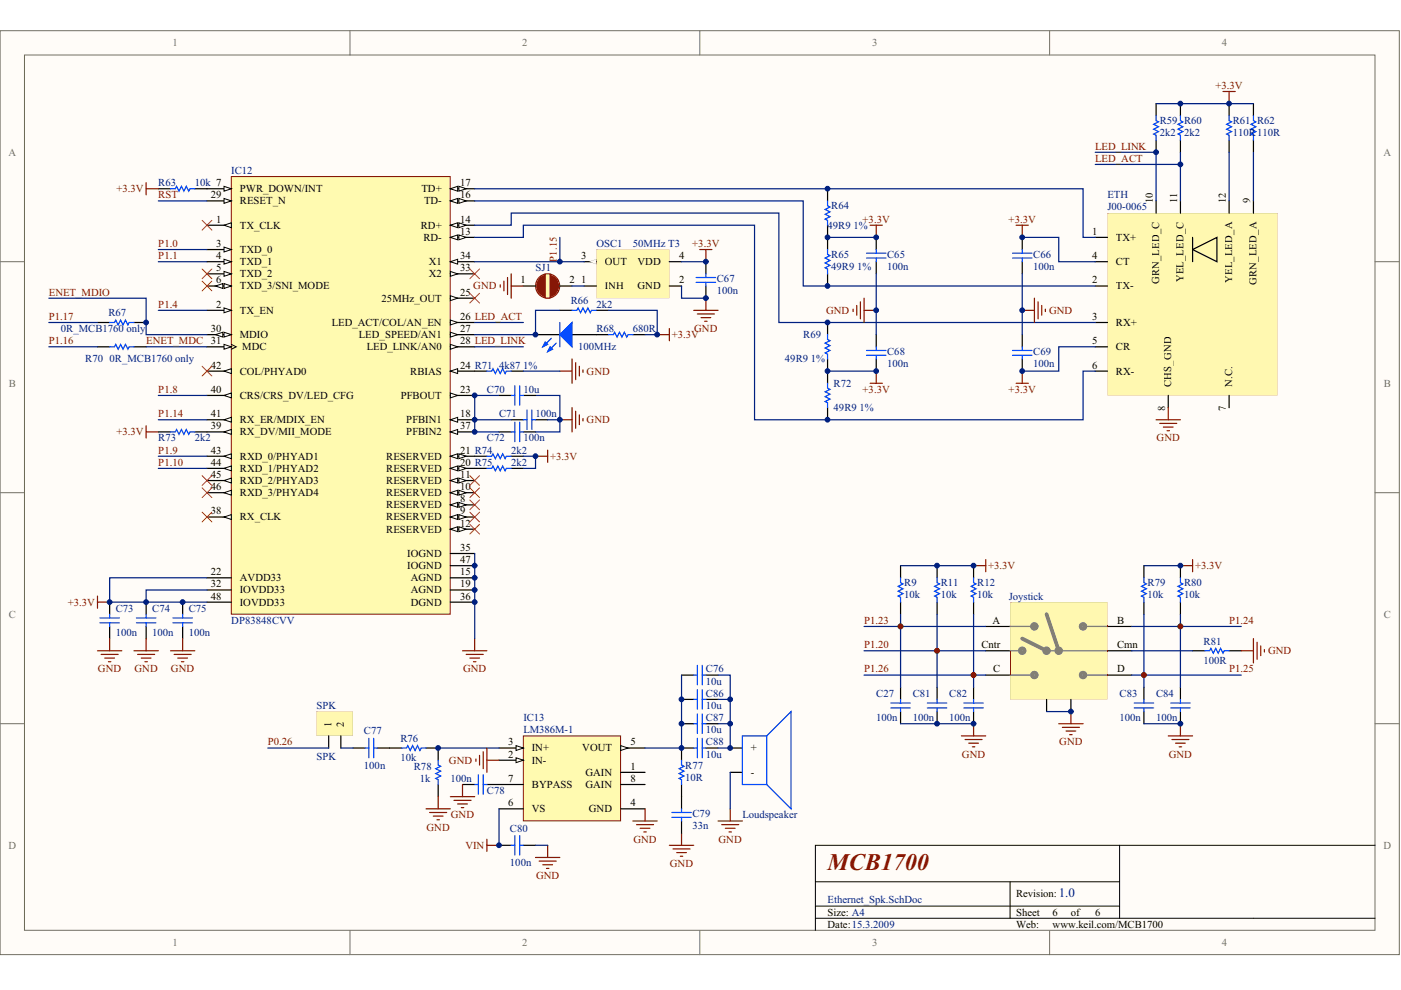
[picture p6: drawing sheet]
<svg xmlns="http://www.w3.org/2000/svg" width="297mm" height="210mm" viewBox="0 0 297 210" stroke-linecap="round" stroke-linejoin="round" font-family="sans-serif">
<defs><g id="words">
<text font-size="5.1" fill="#851200" x="175.5" y="184.5">MCB1700</text>
<text font-size="2.8" fill="#002080" x="224.5" y="190.2">1.0</text>
<g font-size="2.3" fill="#726f64">
<text x="36.6" y="9.8">1</text>
<text x="110.7" y="9.8">2</text>
<text x="184.9" y="9.8">3</text>
<text x="259.1" y="9.8">4</text>
<text x="1.8" y="33">A</text>
<text x="293.3" y="33">A</text>
<text x="1.9" y="82">B</text>
<text x="293.4" y="82">B</text>
<text x="1.9" y="131">C</text>
<text x="293.4" y="131">C</text>
<text x="1.8" y="180">D</text>
<text x="293.3" y="180">D</text>
<text x="36.6" y="200.6">1</text>
<text x="110.7" y="200.6">2</text>
<text x="184.9" y="200.6">3</text>
<text x="259.1" y="200.6">4</text>
</g>
<g font-size="2.3" fill="#851200">
<text x="257.7" y="18.8">+3.3V</text>
<text x="232.2" y="34.3">LED_ACT</text>
<text x="232.2" y="31.7">LED_LINK</text>
<text x="24.7" y="40.8">+3.3V</text>
<text x="33.6" y="42">RST</text>
<text x="182.9" y="47.2">+3.3V</text>
<text x="213.8" y="47.2">+3.3V</text>
<text x="33.6" y="52.4">P1.0</text>
<text x="146.8" y="52.4">+3.3V</text>
<text x="33.6" y="54.9">P1.1</text>
<text x="10.3" y="62.7">ENET_MDIO</text>
<text x="33.6" y="65.2">P1.4</text>
<text x="100.3" y="61.4">GND</text>
<text x="10.3" y="67.8">P1.17</text>
<text x="142.4" y="71.7">+3.3V</text>
<text x="147.2" y="70.4">GND</text>
<text x="175.1" y="66.5">GND</text>
<text x="222.4" y="66.5">GND</text>
<text x="10.3" y="73">P1.16</text>
<text x="31" y="73">ENET_MDC</text>
<text x="33.6" y="83.3">P1.8</text>
<text x="124.4" y="79.4">GND</text>
<text x="182.9" y="83.3">+3.3V</text>
<text x="213.8" y="83.3">+3.3V</text>
<text x="33.6" y="88.4">P1.14</text>
<text x="124.4" y="89.7">GND</text>
<text x="24.7" y="92.3">+3.3V</text>
<text x="245.2" y="93.6">GND</text>
<text x="33.6" y="96.2">P1.9</text>
<text x="33.6" y="98.8">P1.10</text>
<text x="116.6" y="97.5">+3.3V</text>
<text x="209.5" y="120.7">+3.3V</text>
<text x="253.4" y="120.7">+3.3V</text>
<text x="14.4" y="128.4">+3.3V</text>
<text x="183.2" y="132.3">P1.23</text>
<text x="183.2" y="137.4">P1.20</text>
<text x="260.6" y="132.3">P1.24</text>
<text x="20.8" y="142.6">GND</text>
<text x="28.5" y="142.6">GND</text>
<text x="36.2" y="142.6">GND</text>
<text x="98.2" y="142.6">GND</text>
<text x="183.2" y="142.6">P1.26</text>
<text x="260.6" y="142.6">P1.25</text>
<text x="268.8" y="138.7">GND</text>
<text x="56.8" y="158">P0.26</text>
<text x="95.2" y="161.9">GND</text>
<text x="203.9" y="160.6">GND</text>
<text x="224.6" y="158">GND</text>
<text x="247.8" y="160.6">GND</text>
<text x="95.6" y="173.5">GND</text>
<text x="90.4" y="176.1">GND</text>
<text x="98.7" y="180">VIN</text>
<text x="134.3" y="178.7">GND</text>
<text x="152.3" y="178.7">GND</text>
<text x="142" y="183.8">GND</text>
<text x="113.6" y="186.4">GND</text>
</g>
<g font-size="2.3" fill="#002080">
<text x="245.9" y="26.3">R59 R60</text>
<text x="245.9" y="28.9">2k2</text>
<text x="251" y="28.9">2k2</text>
<text x="261.4" y="26.3">R61 R62</text>
<text x="261.4" y="28.9">110R110R</text>
<text x="33.6" y="39.5">R63</text>
<text x="41.3" y="39.5">10k 7</text>
<text x="49" y="36.9">IC12</text>
<text x="176.2" y="44.4">R64</text>
<text x="234.8" y="42">ETH</text>
<text x="234.8" y="44.6">J00-0065</text>
<text x="126.4" y="52.4">OSC1</text>
<text x="134.2" y="52.4">50MHz T3</text>
<text x="175.5" y="48.5">49R9 1%</text>
<text x="113.6" y="57.5">SJ1</text>
<text x="152" y="59.8">C67</text>
<text x="176.2" y="54.7">R65</text>
<text x="176.2" y="57.3">49R9 1%</text>
<text x="188.1" y="54.7">C65</text>
<text x="188.1" y="57.3">100n</text>
<text x="219.1" y="54.7">C66</text>
<text x="219.1" y="57.3">100n</text>
<text x="121" y="64.5">R66</text>
<text x="126.4" y="65.2">2k2</text>
<text x="152" y="62.4">100n</text>
<text x="12.9" y="70.4">0R_MCB1760 only</text>
<text x="23" y="67">R67</text>
<text x="126.4" y="70.4">R68</text>
<text x="134.2" y="70.4">680R</text>
<text x="170.3" y="71.7">R69</text>
<text x="18.1" y="76.8">R70 0R_MCB1760 only</text>
<text x="122.6" y="74.3">100MHz</text>
<text x="166.4" y="76.8">49R9 1%</text>
<text x="188.1" y="75.3">C68</text>
<text x="188.1" y="77.9">100n</text>
<text x="219.1" y="75.3">C69</text>
<text x="219.1" y="77.9">100n</text>
<text x="103.2" y="83.3">C70</text>
<text x="111" y="83.3">10u</text>
<text x="176.7" y="82">R72</text>
<text x="105.8" y="88.4">C71</text>
<text x="113.5" y="88.4">100n</text>
<text x="176.7" y="87.2">49R9 1%</text>
<text x="33.6" y="93.6">R73</text>
<text x="41.3" y="93.6">2k2</text>
<text x="103.2" y="93.6">C72</text>
<text x="111" y="93.6">100n</text>
<text x="108.4" y="98.8">2k2</text>
<text x="108.4" y="96.2">2k2</text>
<text x="191.7" y="124.3">R9</text>
<text x="199.5" y="124.3">R11</text>
<text x="207.2" y="124.3">R12</text>
<text x="243.3" y="124.3">R79</text>
<text x="251" y="124.3">R80</text>
<text x="24.5" y="129.7">C73</text>
<text x="32.3" y="129.7">C74</text>
<text x="40" y="129.7">C75</text>
<text x="191.7" y="126.9">10k</text>
<text x="199.5" y="126.9">10k</text>
<text x="207.2" y="126.9">10k</text>
<text x="213.9" y="127.1">Joystick</text>
<text x="243.3" y="126.9">10k</text>
<text x="251" y="126.9">10k</text>
<text x="24.5" y="134.8">100n</text>
<text x="32.3" y="134.8">100n</text>
<text x="40" y="134.8">100n</text>
<text x="49" y="132.3">DP83848CVV</text>
<text x="255.2" y="136.6">R81</text>
<text x="149.7" y="142.6">C76</text>
<text x="255.2" y="140.8">100R</text>
<text x="149.7" y="147.7">C86</text>
<text x="149.7" y="145.2">10u</text>
<text x="185.8" y="147.7">C27</text>
<text x="193.5" y="147.7">C81</text>
<text x="201.3" y="147.7">C82</text>
<text x="237.4" y="147.7">C83</text>
<text x="245.1" y="147.7">C84</text>
<text x="67.1" y="150.3">SPK</text>
<text x="77.2" y="155.7">C77</text>
<text x="111" y="152.9">IC13</text>
<text x="111" y="155.5">LM386M-1</text>
<text x="149.7" y="152.9">C87</text>
<text x="149.7" y="155.5">10u</text>
<text x="149.7" y="150.3">10u</text>
<text x="185.8" y="152.9">100n</text>
<text x="193.5" y="152.9">100n</text>
<text x="201.3" y="152.9">100n</text>
<text x="237.4" y="152.9">100n</text>
<text x="245.1" y="152.9">100n</text>
<text x="67.1" y="161.1">SPK</text>
<text x="84.9" y="157.3">R76</text>
<text x="84.9" y="161.4">10k</text>
<text x="149.7" y="158">C88</text>
<text x="149.7" y="160.6">10u</text>
<text x="77.2" y="162.9">100n</text>
<text x="87.7" y="163.2">R78</text>
<text x="89" y="165.8">1k</text>
<text x="95.5" y="165.8">100n</text>
<text x="145.3" y="162.9">R77</text>
<text x="145.3" y="165.5">10R</text>
<text x="103.2" y="168.4">C78</text>
<text x="146.8" y="173.3">C79</text>
<text x="157.4" y="173.5">Loudspeaker</text>
<text x="108.1" y="176.3">C80</text>
<text x="146.8" y="175.8">33n</text>
<text x="108.1" y="183.6">100n</text>
<text x="175.5" y="191.6">Ethernet_Spk.SchDoc</text>
</g>
<g font-size="2.3">
<text x="50.9" y="40.8">PWR_DOWN/INT</text>
<text x="89.3" y="40.8">TD+</text>
<text x="97.5" y="39.5">17</text>
<text x="44.7" y="42">29</text>
<text x="45.8" y="47.2">1</text>
<text x="50.9" y="43.3">RESET_N</text>
<text x="89.9" y="43.3">TD-</text>
<text x="97.5" y="42">16</text>
<text x="97.5" y="47.2">14</text>
<text x="45.8" y="52.4">3</text>
<text x="50.9" y="48.5">TX_CLK</text>
<text x="50.9" y="53.6">TXD_0</text>
<text x="89.2" y="48.5">RD+</text>
<text x="89.8" y="51.1">RD-</text>
<text x="97.5" y="49.8">13</text>
<text x="231.6" y="49.8">1</text>
<text x="236.6" y="51.1">TX+</text>
<text x="45.8" y="54.9">4</text>
<text x="45.8" y="57.5">5</text>
<text x="50.9" y="56.2">TXD_1</text>
<text x="50.9" y="58.8">TXD_2</text>
<text x="90.9" y="56.2">X1</text>
<text x="90.9" y="58.8">X2</text>
<text x="97.5" y="54.9">34</text>
<text x="97.5" y="57.5">33</text>
<text x="123.2" y="54.9">3</text>
<text x="128.2" y="56.2">OUT</text>
<text x="135.2" y="56.2">VDD</text>
<text x="144" y="54.9">4</text>
<text x="231.6" y="54.9">4</text>
<text x="236.6" y="56.2">CT</text>
<text x="45.8" y="65.2">2</text>
<text x="45.8" y="60.1">6</text>
<text x="50.9" y="61.4">TXD_3/SNI_MODE</text>
<text x="80.9" y="64">25MHz_OUT</text>
<text x="97.5" y="62.7">25</text>
<text x="110.3" y="60.1">1</text>
<text x="120.8" y="60.1">2</text>
<text x="123.2" y="60.1">1</text>
<text x="128.2" y="61.4">INH</text>
<text x="135.2" y="61.4">GND</text>
<text x="144" y="60.1">2</text>
<text x="231.6" y="60.1">2</text>
<text x="236.6" y="61.4">TX-</text>
<text x="44.7" y="70.4">30</text>
<text x="50.9" y="71.7">MDIO</text>
<text x="50.9" y="66.5">TX_EN</text>
<text x="70.4" y="69.1">LED_ACT/COL/AN_EN</text>
<text x="76.1" y="71.7">LED_SPEED/AN1</text>
<text x="97.5" y="70.4">27</text>
<text x="97.5" y="67.8">26 LED_ACT</text>
<text x="231.6" y="67.8">3</text>
<text x="236.6" y="69.1">RX+</text>
<text x="44.7" y="73">31</text>
<text x="51.4" y="74.3">MDC</text>
<text x="77.8" y="74.3">LED_LINK/AN0</text>
<text x="97.5" y="73">28 LED_LINK</text>
<text x="231.6" y="73">5</text>
<text x="236.6" y="74.3">CR</text>
<text x="44.7" y="83.3">40</text>
<text x="44.7" y="78.1">42</text>
<text x="50.9" y="79.4">COL/PHYAD0</text>
<text x="87" y="79.4">RBIAS</text>
<text x="97.5" y="83.3">23</text>
<text x="97.5" y="78.1">24 R71 4k87 1%</text>
<text x="231.6" y="78.1">6</text>
<text x="236.6" y="79.4">RX-</text>
<text x="44.7" y="88.4">41</text>
<text x="50.9" y="89.7">RX_ER/MDIX_EN</text>
<text x="50.9" y="84.6">CRS/CRS_DV/LED_CFG</text>
<text x="85" y="84.6">PFBOUT</text>
<text x="86.1" y="89.7">PFBIN1</text>
<text x="97.5" y="88.4">18</text>
<text x="44.7" y="91">39</text>
<text x="50.9" y="92.3">RX_DV/MII_MODE</text>
<text x="86.1" y="92.3">PFBIN2</text>
<text x="97.5" y="91">37</text>
<text x="44.7" y="96.2">43</text>
<text x="44.7" y="98.8">44</text>
<text x="44.7" y="101.3">45</text>
<text x="50.9" y="97.5">RXD_0/PHYAD1</text>
<text x="50.9" y="100">RXD_1/PHYAD2</text>
<text x="81.9" y="100">RESERVED</text>
<text x="81.9" y="97.5">RESERVED</text>
<text x="97.5" y="101.3">11</text>
<text x="97.5" y="98.8">20 R75</text>
<text x="97.5" y="96.2">21 R74</text>
<text x="44.7" y="103.9">46</text>
<text x="50.9" y="102.6">RXD_2/PHYAD3</text>
<text x="50.9" y="105.2">RXD_3/PHYAD4</text>
<text x="81.9" y="107.8">RESERVED</text>
<text x="81.9" y="105.2">RESERVED</text>
<text x="81.9" y="102.6">RESERVED</text>
<text x="97.5" y="106.5">8</text>
<text x="97.5" y="103.9">10</text>
<text x="44.7" y="109.1">38</text>
<text x="50.9" y="110.4">RX_CLK</text>
<text x="81.9" y="110.4">RESERVED</text>
<text x="81.9" y="112.9">RESERVED</text>
<text x="97.5" y="109.1">9</text>
<text x="97.5" y="111.6">12</text>
<text x="86.4" y="118.1">IOGND</text>
<text x="97.5" y="116.8">35</text>
<text x="97.5" y="119.4">47</text>
<text x="44.7" y="124.5">32</text>
<text x="44.7" y="122">22</text>
<text x="50.9" y="125.8">IOVDD33</text>
<text x="50.9" y="123.2">AVDD33</text>
<text x="86.4" y="120.7">IOGND</text>
<text x="87.1" y="123.2">AGND</text>
<text x="87.1" y="125.8">AGND</text>
<text x="97.5" y="122">15</text>
<text x="97.5" y="124.5">19</text>
<text x="44.7" y="127.1">48</text>
<text x="50.9" y="128.4">IOVDD33</text>
<text x="87.1" y="128.4">DGND</text>
<text x="97.5" y="127.1">36</text>
<text x="208.1" y="137.4">Cntr</text>
<text x="210.4" y="132.3">A</text>
<text x="236.9" y="132.3">B</text>
<text x="236.9" y="137.4">Cmn</text>
<text x="210.6" y="142.6">C</text>
<text x="236.9" y="142.6">D</text>
<text x="107.8" y="160.6">2</text>
<text x="107.8" y="158">3</text>
<text x="112.8" y="161.9">IN-</text>
<text x="112.8" y="159.3">IN+</text>
<text x="123.4" y="159.3">VOUT</text>
<text x="133.7" y="158">5</text>
<text x="159.2" y="159.3">+</text>
<text x="107.8" y="165.8">7</text>
<text x="112.8" y="167.1">BYPASS</text>
<text x="124.1" y="164.5">GAIN</text>
<text x="124.1" y="167.1">GAIN</text>
<text x="133.7" y="163.2">1</text>
<text x="133.7" y="165.8">8</text>
<text x="159.2" y="164.5">-</text>
<text x="107.8" y="170.9">6</text>
<text x="112.8" y="172.2">VS</text>
<text x="124.8" y="172.2">GND</text>
<text x="133.7" y="170.9">4</text>
<text x="215.4" y="190.3">Revision:</text>
<text x="175.5" y="194.1">Size: A4</text>
<text x="175.5" y="196.7">Date:15.3.2009</text>
<text x="215.4" y="196.7">Web:</text>
<text x="215.4" y="194.1">Sheet</text>
<text x="223.2" y="194.1">6</text>
<text x="223.2" y="196.7">www.keil.com/MCB1700</text>
<text x="227.1" y="194.1">of</text>
<text x="232.2" y="194.1">6</text>
</g>
<g font-size="2.2">
<text x="244.5" y="43.1" transform="rotate(-90 244.5 43.1)">10</text>
<text x="249.6" y="43.1" transform="rotate(-90 249.6 43.1)">11</text>
<text x="259.9" y="43.1" transform="rotate(-90 259.9 43.1)">12</text>
<text x="265.1" y="43.1" transform="rotate(-90 265.1 43.1)">9</text>
<text x="250.9" y="59.9" transform="rotate(-90 250.9 59.9)">YEL_LED_C</text>
<text x="261.2" y="60" transform="rotate(-90 261.2 60)">YEL_LED_A</text>
<text x="245.7" y="60.3" transform="rotate(-90 245.7 60.3)">GRN_LED_C</text>
<text x="266.4" y="60.4" transform="rotate(-90 266.4 60.4)">GRN_LED_A</text>
<text x="248.3" y="82" transform="rotate(-90 248.3 82)">CHS_GND</text>
<text x="261.2" y="82" transform="rotate(-90 261.2 82)">N.C.</text>
<text x="247" y="87.1" transform="rotate(-90 247 87.1)">8</text>
<text x="259.9" y="87.1" transform="rotate(-90 259.9 87.1)">7</text>
<text x="70.3" y="154.2" transform="rotate(-90 70.3 154.2)">1</text>
<text x="72.9" y="154.2" transform="rotate(-90 72.9 154.2)">2</text>
</g>
<text font-size="2.2" fill="#851200" x="118" y="55.5" transform="rotate(-90 118 55.5)">P1.15</text>
</g></defs>
<path d="M0 6.5h296.7v195.9h-296.7z" fill="#fffcf8"/>
<path d="M0 6.5h296.7v195.9h-296.7z" fill="none" stroke="#726f64" stroke-width=".21"/>
<path d="M5.2 11.7h286.3v185.5h-286.3z" fill="#fffcf8"/>
<g fill="none" stroke="#726f64" stroke-width=".21">
<path d="M5.2 11.7h286.3v185.5h-286.3zM74.2 6.5v5.2M148.4 6.5v5.2M222.5 6.5v5.2M0 55.5h5.2M291.6 55.5h5.1M0 104.5h5.2M291.6 104.5h5.1M0 153.4h5.2M291.6 153.4h5.1M74.2 197.3v5.1M148.4 197.3v5.1"/>
<path d="M222.5 197.3v5.1"/>
</g>
<circle cx="190.9" cy="132.8" r=".5" fill="#002080"/>
<circle cx="190.9" cy="132.8" r=".5" fill="none" stroke="#002080" stroke-width=".21"/>
<circle cx="198.7" cy="138" r=".5" fill="#002080"/>
<circle cx="198.7" cy="138" r=".5" fill="none" stroke="#002080" stroke-width=".21"/>
<circle cx="206.4" cy="143.1" r=".5" fill="#002080"/>
<circle cx="206.4" cy="143.1" r=".5" fill="none" stroke="#002080" stroke-width=".21"/>
<circle cx="242.5" cy="143.1" r=".5" fill="#002080"/>
<circle cx="242.5" cy="143.1" r=".5" fill="none" stroke="#002080" stroke-width=".21"/>
<circle cx="250.3" cy="132.8" r=".5" fill="#002080"/>
<circle cx="250.3" cy="132.8" r=".5" fill="none" stroke="#002080" stroke-width=".21"/>
<path d="M237.4 179.2v15.5M291.6 179.2h-118.7v18.1M172.9 187h64.5M172.9 194.7h118.7M172.9 192.1h64.5M214.2 187v7.7" fill="none" stroke="#000" stroke-width=".21"/>
<path d="M111 156h20.6v18h-20.6z" fill="#fffab0"/>
<path d="M111 156h20.6v18h-20.6z" fill="none" stroke="#851200" stroke-width=".21"/>
<path d="M105.8 161.2h5.2M131.6 163.8h5.2" fill="none" stroke="#000" stroke-width=".26"/>
<path d="M109.4 160.7l1.6 .5-1.6 .5z" fill="#fffcf8"/>
<path d="M109.4 160.7l1.6 .5-1.6 .5z" fill="none" stroke="#000" stroke-width=".21"/>
<path d="M105.8 158.6h5.2" fill="none" stroke="#000" stroke-width=".26"/>
<path d="M109.4 158.1l1.6 .5-1.6 .5z" fill="#fffcf8"/>
<path d="M109.4 158.1l1.6 .5-1.6 .5z" fill="none" stroke="#000" stroke-width=".21"/>
<path d="M131.6 158.6h5.2M131.6 171.5h5.2" fill="none" stroke="#000" stroke-width=".26"/>
<path d="M131.6 158.1l1.5 .5-1.5 .5z" fill="#fffcf8"/>
<path d="M131.6 158.1l1.5 .5-1.5 .5z" fill="none" stroke="#000" stroke-width=".21"/>
<g fill="none" stroke="#000" stroke-width=".26">
<path d="M74.8 158.6h2.6M80 158.6h5.2M90.3 158.6h2.6v2.6M144.5 158.6v2.6M92.9 166.3v2.6M98.1 166.3h2.5M103.2 166.3h7.8M105.8 171.5h5.2M105.8 179.2h2.6M111 179.2h2.5M131.6 166.3h5.2M144.5 166.3v5.2"/>
<path d="M144.5 174.1v2.5"/>
</g>
<g fill="none" stroke="#0049ff" stroke-width=".26">
<path d="M77.4 158.6h.8M78.2 156.5v4.2M79.2 156.5v4.2M79.2 158.6h.8M85.2 158.6h1l.3-.5 .5 1 .5-1 .5 1 .5-1 .5 1 .3-.5h1M92.9 161.2v1l.5 .3-1 .5 1 .5-1 .5 1 .5-1 .5 .5 .3v1M100.6 166.3h.8M101.4 164.3v4.1M102.4 164.3v4.1M102.4 166.3h.8M108.4 179.2h.8M109.2 177.2v4.1"/>
<path d="M110.2 177.2v4.1M110.2 179.2h.8M142.4 173.3h4.2M142.4 172.3h4.2M144.5 161.2v1l.5 .3-1 .5 1 .5-1 .5 1 .5-1 .5 .5 .3v1M144.5 171.5v.8M144.5 173.3v.8"/>
</g>
<g fill="none" stroke="#851200" stroke-width=".26">
<path d="M90.3 171.5h5.2M91.1 172.3h3.6M91.9 173h2M92.6 173.8h.6M92.9 168.9v2.6M95.5 168.9h5.1M96.3 169.7h3.6M97 170.5h2.1M97.8 171.2h.5M98.1 166.3v2.6M103.2 179.2h2.6M103.2 177.9v2.6"/>
<path d="M116.1 179.2v2.6M134.2 174.1h5.1M135 174.8h3.6M135.7 175.6h2.1M136.5 176.4h.5M136.8 171.5v2.6M141.9 179.2h5.2M142.7 180h3.6M144.5 176.6v2.6M152.2 174.1h5.2M153 174.8h3.6M153.8 175.6h2.1"/>
<path d="M154.6 176.4h.5M154.8 171.5v2.6M113.5 181.8h5.2M114.3 182.6h3.6M115.1 183.4h2.1M115.9 184.1h.5M143.5 180.8h2M144.2 181.5h.6"/>
</g>
<path d="M92.9 158.6h12.9M105.8 171.5v7.7M113.5 179.2h2.6" fill="none" stroke="#002080" stroke-width=".26"/>
<path d="M69.6 155.9l.2 .1v2.6l-.1 .1-.1-.1zM72.2 155.9l.2 .1v2.6l-.1 .1-.2-.1z" fill="#000"/>
<path d="M67.1 150.9h7.7v5.1h-7.7zM71.4 153.2v1h1.5v-1zM68.8 153.4v.6h1.5v-.6z" fill="#fff8b0"/>
<path d="M69.6 155.9l.2 .1z" fill="#000"/>
<path d="M68.8 153.4h1.5v.6h-1.5z" fill="#fff8b0"/>
<path d="M72.2 155.9l.2 .1z" fill="#000"/>
<path d="M71.4 153.2h1.5v1h-1.5z" fill="#fff8b0"/>
<path d="M67.1 150.9h7.7v5.1h-2.4h2.4v-5.1h-7.7v5.1h2.5h-2.5zM69.8 156h2.3z" fill="#851200"/>
<path d="M69.6 156h.2zM72.1 156h.3z" fill="#000"/>
<path d="M56.8 158.6h12.9M72.3 158.6h2.5M154.8 163.8v7.7" fill="none" stroke="#002080" stroke-width=".26"/>
<path d="M154.8 158.6h2.6M154.8 163.8h2.6" fill="none" stroke="#000" stroke-width=".26"/>
<path d="M157.4 156h5.2v10.3h-5.2zM162.6 156l5.1-5.1v20.6l-5.1-5.2" fill="none" stroke="#0049ff" stroke-width=".26"/>
<path d="M102.4 159.4v3.6M103.2 158.6v5.2M100.9 160.9v.5M101.7 160.1v2.1M103.2 161.2h2.6" fill="none" stroke="#851200" stroke-width=".26"/>
<path d="M49 37.4h46.5v92.8h-46.5z" fill="#fffab0"/>
<path d="M49 37.4h46.5v92.8h-46.5z" fill="none" stroke="#851200" stroke-width=".21"/>
<path d="M43.9 73.5h5.1" fill="none" stroke="#000" stroke-width=".26"/>
<path d="M49 73l1.1 .5-1.1 .5" fill="none" stroke="#000" stroke-width=".21"/>
<path d="M47.5 73l1.5 .5-1.5 .5z" fill="#fffcf8"/>
<path d="M47.5 73l1.5 .5-1.5 .5z" fill="none" stroke="#000" stroke-width=".21"/>
<path d="M43.9 71h5.1" fill="none" stroke="#000" stroke-width=".26"/>
<path d="M47.5 70.4l1.5 .6-1.5 .5z" fill="#fffcf8"/>
<path d="M47.5 70.4l1.5 .6-1.5 .5z" fill="none" stroke="#000" stroke-width=".21"/>
<path d="M45.7 71l1.5-.6v1.1z" fill="#fffcf8"/>
<path d="M45.7 71l1.5-.6v1.1z" fill="none" stroke="#000" stroke-width=".21"/>
<path d="M43.9 47.8h5.1" fill="none" stroke="#000" stroke-width=".26"/>
<path d="M47.5 47.8l1.5-.6v1.1z" fill="#fffcf8"/>
<path d="M47.5 47.8l1.5-.6v1.1z" fill="none" stroke="#000" stroke-width=".21"/>
<path d="M43.9 65.8h5.1" fill="none" stroke="#000" stroke-width=".26"/>
<path d="M47.5 65.3l1.5 .5-1.5 .5z" fill="#fffcf8"/>
<path d="M47.5 65.3l1.5 .5-1.5 .5z" fill="none" stroke="#000" stroke-width=".21"/>
<path d="M43.9 52.9h5.1" fill="none" stroke="#000" stroke-width=".26"/>
<path d="M47.5 52.4l1.5 .5-1.5 .5z" fill="#fffcf8"/>
<path d="M47.5 52.4l1.5 .5-1.5 .5z" fill="none" stroke="#000" stroke-width=".21"/>
<path d="M43.9 55.5h5.1" fill="none" stroke="#000" stroke-width=".26"/>
<path d="M47.5 55l1.5 .5-1.5 .5z" fill="#fffcf8"/>
<path d="M47.5 55l1.5 .5-1.5 .5z" fill="none" stroke="#000" stroke-width=".21"/>
<path d="M43.9 58.1h5.1" fill="none" stroke="#000" stroke-width=".26"/>
<path d="M47.5 57.5l1.5 .6-1.5 .5z" fill="#fffcf8"/>
<path d="M47.5 57.5l1.5 .6-1.5 .5z" fill="none" stroke="#000" stroke-width=".21"/>
<path d="M43.9 60.6h5.1" fill="none" stroke="#000" stroke-width=".26"/>
<path d="M47.5 60.1l1.5 .5-1.5 .6z" fill="#fffcf8"/>
<path d="M47.5 60.1l1.5 .5-1.5 .6z" fill="none" stroke="#000" stroke-width=".21"/>
<path d="M45.7 60.6l1.5-.5v1.1z" fill="#fffcf8"/>
<path d="M45.7 60.6l1.5-.5v1.1z" fill="none" stroke="#000" stroke-width=".21"/>
<path d="M43.9 109.6h5.1" fill="none" stroke="#000" stroke-width=".26"/>
<path d="M47.5 109.6l1.5-.5v1z" fill="#fffcf8"/>
<path d="M47.5 109.6l1.5-.5v1z" fill="none" stroke="#000" stroke-width=".21"/>
<path d="M43.9 91.6h5.1" fill="none" stroke="#000" stroke-width=".26"/>
<path d="M47.5 91.6l1.5-.5v1z" fill="#fffcf8"/>
<path d="M47.5 91.6l1.5-.5v1z" fill="none" stroke="#000" stroke-width=".21"/>
<path d="M43.9 89h5.1" fill="none" stroke="#000" stroke-width=".26"/>
<path d="M47.5 89l1.5-.5v1z" fill="#fffcf8"/>
<path d="M47.5 89l1.5-.5v1z" fill="none" stroke="#000" stroke-width=".21"/>
<path d="M43.9 96.7h5.1" fill="none" stroke="#000" stroke-width=".26"/>
<path d="M47.5 96.7l1.5-.5v1z" fill="#fffcf8"/>
<path d="M47.5 96.7l1.5-.5v1z" fill="none" stroke="#000" stroke-width=".21"/>
<path d="M43.9 99.3h5.1" fill="none" stroke="#000" stroke-width=".26"/>
<path d="M47.5 99.3l1.5-.5v1z" fill="#fffcf8"/>
<path d="M47.5 99.3l1.5-.5v1z" fill="none" stroke="#000" stroke-width=".21"/>
<path d="M43.9 101.9h5.1" fill="none" stroke="#000" stroke-width=".26"/>
<path d="M47.5 101.9l1.5-.5v1z" fill="#fffcf8"/>
<path d="M47.5 101.9l1.5-.5v1z" fill="none" stroke="#000" stroke-width=".21"/>
<path d="M43.9 104.5h5.1" fill="none" stroke="#000" stroke-width=".26"/>
<path d="M47.5 104.5l1.5-.5v1z" fill="#fffcf8"/>
<path d="M47.5 104.5l1.5-.5v1z" fill="none" stroke="#000" stroke-width=".21"/>
<path d="M43.9 83.8h5.1" fill="none" stroke="#000" stroke-width=".26"/>
<path d="M47.5 83.8l1.5-.5v1.1z" fill="#fffcf8"/>
<path d="M47.5 83.8l1.5-.5v1.1z" fill="none" stroke="#000" stroke-width=".21"/>
<path d="M43.9 78.7h5.1" fill="none" stroke="#000" stroke-width=".26"/>
<path d="M47.5 78.7l1.5-.5v1z" fill="#fffcf8"/>
<path d="M47.5 78.7l1.5-.5v1z" fill="none" stroke="#000" stroke-width=".21"/>
<path d="M95.5 55.5h5.1" fill="none" stroke="#000" stroke-width=".26"/>
<path d="M95.5 55.5l1.5-.5v1z" fill="#fffcf8"/>
<path d="M95.5 55.5l1.5-.5v1z" fill="none" stroke="#000" stroke-width=".21"/>
<path d="M95.5 58.1h5.1" fill="none" stroke="#000" stroke-width=".26"/>
<path d="M95.5 57.5l1.5 .6-1.5 .5z" fill="#fffcf8"/>
<path d="M95.5 57.5l1.5 .6-1.5 .5z" fill="none" stroke="#000" stroke-width=".21"/>
<path d="M95.5 63.2h5.1" fill="none" stroke="#000" stroke-width=".26"/>
<path d="M95.5 62.7l1.5 .5-1.5 .5z" fill="#fffcf8"/>
<path d="M95.5 62.7l1.5 .5-1.5 .5z" fill="none" stroke="#000" stroke-width=".21"/>
<path d="M95.5 73.5h5.1" fill="none" stroke="#000" stroke-width=".26"/>
<path d="M95.5 73l1.5 .5-1.5 .5z" fill="#fffcf8"/>
<path d="M95.5 73l1.5 .5-1.5 .5z" fill="none" stroke="#000" stroke-width=".21"/>
<path d="M95.5 71h5.1" fill="none" stroke="#000" stroke-width=".26"/>
<path d="M95.5 70.4l1.5 .6-1.5 .5z" fill="#fffcf8"/>
<path d="M95.5 70.4l1.5 .6-1.5 .5z" fill="none" stroke="#000" stroke-width=".21"/>
<path d="M95.5 68.4h5.1" fill="none" stroke="#000" stroke-width=".26"/>
<path d="M95.5 67.9l1.5 .5-1.5 .5z" fill="#fffcf8"/>
<path d="M95.5 67.9l1.5 .5-1.5 .5z" fill="none" stroke="#000" stroke-width=".21"/>
<path d="M43.9 42.6h5.1" fill="none" stroke="#000" stroke-width=".26"/>
<path d="M47.5 42.1l1.5 .5-1.5 .5z" fill="#fffcf8"/>
<path d="M47.5 42.1l1.5 .5-1.5 .5z" fill="none" stroke="#000" stroke-width=".21"/>
<path d="M43.9 40h5.1" fill="none" stroke="#000" stroke-width=".26"/>
<path d="M47.5 39.5l1.5 .5-1.5 .5z" fill="#fffcf8"/>
<path d="M47.5 39.5l1.5 .5-1.5 .5z" fill="none" stroke="#000" stroke-width=".21"/>
<path d="M95.5 42.6h5.1" fill="none" stroke="#000" stroke-width=".26"/>
<path d="M95.5 42.6l1.5-.5v1z" fill="#fffcf8"/>
<path d="M95.5 42.6l1.5-.5v1z" fill="none" stroke="#000" stroke-width=".21"/>
<path d="M97.3 42.1l1.5 .5-1.5 .5z" fill="#fffcf8"/>
<path d="M97.3 42.1l1.5 .5-1.5 .5z" fill="none" stroke="#000" stroke-width=".21"/>
<path d="M95.5 40h5.1" fill="none" stroke="#000" stroke-width=".26"/>
<path d="M95.5 40l1.5-.5v1z" fill="#fffcf8"/>
<path d="M95.5 40l1.5-.5v1z" fill="none" stroke="#000" stroke-width=".21"/>
<path d="M97.3 39.5l1.5 .5-1.5 .5z" fill="#fffcf8"/>
<path d="M97.3 39.5l1.5 .5-1.5 .5z" fill="none" stroke="#000" stroke-width=".21"/>
<path d="M95.5 50.3h5.1" fill="none" stroke="#000" stroke-width=".26"/>
<path d="M95.5 50.3l1.5-.5v1z" fill="#fffcf8"/>
<path d="M95.5 50.3l1.5-.5v1z" fill="none" stroke="#000" stroke-width=".21"/>
<path d="M97.3 49.8l1.5 .5-1.5 .5z" fill="#fffcf8"/>
<path d="M97.3 49.8l1.5 .5-1.5 .5z" fill="none" stroke="#000" stroke-width=".21"/>
<path d="M95.5 47.8h5.1" fill="none" stroke="#000" stroke-width=".26"/>
<path d="M95.5 47.8l1.5-.6v1.1z" fill="#fffcf8"/>
<path d="M95.5 47.8l1.5-.6v1.1z" fill="none" stroke="#000" stroke-width=".21"/>
<path d="M97.3 47.2l1.5 .6-1.5 .5z" fill="#fffcf8"/>
<path d="M97.3 47.2l1.5 .6-1.5 .5z" fill="none" stroke="#000" stroke-width=".21"/>
<path d="M95.5 78.7h5.1" fill="none" stroke="#000" stroke-width=".26"/>
<path d="M95.5 78.7l1.5-.5v1z" fill="#fffcf8"/>
<path d="M95.5 78.7l1.5-.5v1z" fill="none" stroke="#000" stroke-width=".21"/>
<path d="M95.5 83.8h5.1" fill="none" stroke="#000" stroke-width=".26"/>
<path d="M95.5 83.3l1.5 .5-1.5 .6z" fill="#fffcf8"/>
<path d="M95.5 83.3l1.5 .5-1.5 .6z" fill="none" stroke="#000" stroke-width=".21"/>
<path d="M95.5 89h5.1" fill="none" stroke="#000" stroke-width=".26"/>
<path d="M95.5 89l1.5-.5v1z" fill="#fffcf8"/>
<path d="M95.5 89l1.5-.5v1z" fill="none" stroke="#000" stroke-width=".21"/>
<path d="M95.5 91.6h5.1" fill="none" stroke="#000" stroke-width=".26"/>
<path d="M95.5 91.6l1.5-.5v1z" fill="#fffcf8"/>
<path d="M95.5 91.6l1.5-.5v1z" fill="none" stroke="#000" stroke-width=".21"/>
<path d="M95.5 107h5.1" fill="none" stroke="#000" stroke-width=".26"/>
<path d="M95.5 107l1.5-.5v1.1z" fill="#fffcf8"/>
<path d="M95.5 107l1.5-.5v1.1z" fill="none" stroke="#000" stroke-width=".21"/>
<path d="M97.3 106.5l1.5 .5-1.5 .6z" fill="#fffcf8"/>
<path d="M97.3 106.5l1.5 .5-1.5 .6z" fill="none" stroke="#000" stroke-width=".21"/>
<path d="M95.5 109.6h5.1" fill="none" stroke="#000" stroke-width=".26"/>
<path d="M95.5 109.6l1.5-.5v1z" fill="#fffcf8"/>
<path d="M95.5 109.6l1.5-.5v1z" fill="none" stroke="#000" stroke-width=".21"/>
<path d="M97.3 109.1l1.5 .5-1.5 .5z" fill="#fffcf8"/>
<path d="M97.3 109.1l1.5 .5-1.5 .5z" fill="none" stroke="#000" stroke-width=".21"/>
<path d="M95.5 104.5h5.1" fill="none" stroke="#000" stroke-width=".26"/>
<path d="M95.5 104.5l1.5-.5v1z" fill="#fffcf8"/>
<path d="M95.5 104.5l1.5-.5v1z" fill="none" stroke="#000" stroke-width=".21"/>
<path d="M97.3 104l1.5 .5-1.5 .5z" fill="#fffcf8"/>
<path d="M97.3 104l1.5 .5-1.5 .5z" fill="none" stroke="#000" stroke-width=".21"/>
<path d="M95.5 101.9h5.1" fill="none" stroke="#000" stroke-width=".26"/>
<path d="M95.5 101.9l1.5-.5v1z" fill="#fffcf8"/>
<path d="M95.5 101.9l1.5-.5v1z" fill="none" stroke="#000" stroke-width=".21"/>
<path d="M97.3 101.4l1.5 .5-1.5 .5z" fill="#fffcf8"/>
<path d="M97.3 101.4l1.5 .5-1.5 .5z" fill="none" stroke="#000" stroke-width=".21"/>
<path d="M95.5 112.2h5.1" fill="none" stroke="#000" stroke-width=".26"/>
<path d="M95.5 112.2l1.5-.5v1z" fill="#fffcf8"/>
<path d="M95.5 112.2l1.5-.5v1z" fill="none" stroke="#000" stroke-width=".21"/>
<path d="M97.3 111.7l1.5 .5-1.5 .5z" fill="#fffcf8"/>
<path d="M97.3 111.7l1.5 .5-1.5 .5z" fill="none" stroke="#000" stroke-width=".21"/>
<path d="M95.5 99.3h5.1" fill="none" stroke="#000" stroke-width=".26"/>
<path d="M95.5 99.3l1.5-.5v1z" fill="#fffcf8"/>
<path d="M95.5 99.3l1.5-.5v1z" fill="none" stroke="#000" stroke-width=".21"/>
<path d="M97.3 98.8l1.5 .5-1.5 .5z" fill="#fffcf8"/>
<path d="M97.3 98.8l1.5 .5-1.5 .5z" fill="none" stroke="#000" stroke-width=".21"/>
<path d="M95.5 96.7h5.1" fill="none" stroke="#000" stroke-width=".26"/>
<path d="M95.5 96.7l1.5-.5v1z" fill="#fffcf8"/>
<path d="M95.5 96.7l1.5-.5v1z" fill="none" stroke="#000" stroke-width=".21"/>
<path d="M97.3 96.2l1.5 .5-1.5 .5z" fill="#fffcf8"/>
<path d="M97.3 96.2l1.5 .5-1.5 .5z" fill="none" stroke="#000" stroke-width=".21"/>
<g fill="none" stroke="#000" stroke-width=".26">
<path d="M245.1 22v2.6M245.1 29.7v2.6M250.3 22v2.6M250.3 29.7v2.6M260.6 22v2.6M260.6 29.7v2.6M265.8 22v2.6M265.8 29.7v2.6M33.6 40h2.5M41.3 40h2.6M175.5 40v2.6M175.5 47.8v5.1"/>
<path d="M175.5 58.1v2.5M185.8 50.3v2.6M185.8 55.5v2.6M216.7 50.3v2.6M216.7 55.5v2.6M100.6 78.7h2.6M108.4 78.7h2.6M113.5 71h5.2M121.3 71h7.7M134.2 71h2.6M175.5 68.4v2.6M175.5 76.1v5.2"/>
<path d="M185.8 71v2.5M185.8 76.1v2.6M216.7 71v2.5M216.7 76.1v2.6M33.6 91.6h2.5M41.3 91.6h2.6M100.6 99.3h2.6M100.6 96.7h2.6M105.8 91.6h2.6M108.4 99.3h2.6M108.4 96.7h2.6M108.4 89h2.6"/>
<path d="M111 91.6h2.5M113.5 89h2.6M175.5 86.4v2.6M95.5 117.4h5.1M95.5 119.9h5.1M23.2 127.7v2.5M23.2 132.8v2.6M31 127.7v2.5M31 132.8v2.6M38.7 127.7v2.5M38.7 132.8v2.6M43.9 125.1h5.1"/>
<path d="M43.9 127.7h5.1M43.9 122.5h5.1M95.5 125.1h5.1M95.5 127.7h5.1M95.5 122.5h5.1"/>
</g>
<g fill="none" stroke="#ff3100" stroke-width=".21">
<path d="M42.9 46.7l2 2.1M42.9 57l2 2.1M42.9 59.6l2 2.1M44.9 46.7l-2 2.1M44.9 57l-2 2.1M44.9 59.6l-2 2.1M99.6 57l2.1 2.1M101.7 57l-2.1 2.1M42.9 77.7l2 2M44.9 77.7l-2 2M99.6 62.2l2.1 2.1M101.7 62.2l-2.1 2.1"/>
<path d="M42.9 100.9l2 2M42.9 103.4l2 2.1M42.9 108.6l2 2.1M44.9 100.9l-2 2M44.9 103.4l-2 2.1M44.9 108.6l-2 2.1M99.6 106l2.1 2.1M99.6 108.6l2.1 2.1M99.6 103.4l2.1 2.1M99.6 100.9l2.1 2M99.6 111.2l2.1 2M101.7 106l-2.1 2.1"/>
<path d="M101.7 108.6l-2.1 2.1M101.7 103.4l-2.1 2.1M101.7 100.9l-2.1 2M101.7 111.2l-2.1 2"/>
</g>
<g fill="none" stroke="#0049ff" stroke-width=".26">
<path d="M245.1 24.6v1l.5 .2-1 .6 1 .5-1 .5 1 .5-1 .5 .5 .3v1M250.3 24.6v1l.5 .2-1 .6 1 .5-1 .5 1 .5-1 .5 .5 .3v1M260.6 24.6v1l.5 .2-1 .6 1 .5-1 .5 1 .5-1 .5 .5 .3v1M265.8 24.6v1l.5 .2-1.1 .6 1.1 .5-1.1 .5 1.1 .5-1.1 .5 .6 .3v1M36.1 40h1.1l.2-.5 .6 1 .5-1 .5 1 .5-1 .5 1 .3-.5h1M175.5 42.6v1l.5 .3-1.1 .5 1.1 .5-1.1 .5 1.1 .5-1.1 .6 .6 .2v1.1M175.5 52.9v1l.5 .3-1.1 .5 1.1 .5-1.1 .5 1.1 .6-1.1 .5 .6 .2v1.1M183.7 53.7h4.1M183.7 54.7h4.1M185.8 52.9v.8M185.8 54.7v.8M214.7 53.7h4.1"/>
<path d="M214.7 54.7h4.1M216.7 52.9v.8M216.7 54.7v.8M103.2 78.7h1.1l.2-.5 .5 1 .5-1 .6 1 .5-1 .5 1 .2-.5h1.1M129 71h1.1l.2-.6 .5 1.1 .5-1.1 .6 1.1 .5-1.1 .5 1.1 .2-.5h1.1M175.5 71v1l.5 .2-1.1 .6 1.1 .5-1.1 .5 1.1 .5-1.1 .5 .6 .3v1M183.7 74.3h4.1M183.7 75.3h4.1M185.8 73.5v.8M185.8 75.3v.8M214.7 74.3h4.1M214.7 75.3h4.1"/>
<path d="M216.7 73.5v.8M216.7 75.3v.8M36.1 91.6h1.1l.2-.5 .6 1 .5-1 .5 1 .5-1 .5 1 .3-.5h1M103.2 99.3h1.1l.2-.5 .5 1 .5-1 .6 1 .5-1 .5 1 .2-.5h1.1M103.2 96.7h1.1l.2-.5 .5 1 .5-1 .6 1 .5-1 .5 1 .2-.5h1.1M108.4 91.6h.8M109.2 89.5v4.1M110.2 89.5v4.1M110.2 91.6h.8M111 89h.7M111.7 86.9v4.2M112.8 86.9v4.2"/>
<path d="M112.8 89h.7M175.5 81.3v1l.5 .3-1.1 .5 1.1 .5-1.1 .5 1.1 .5-1.1 .5 .6 .3v1M21.2 131h4.1M21.2 132.1h4.1M23.2 130.2v.8M23.2 132.1v.7M28.9 131h4.2M28.9 132.1h4.2M31 130.2v.8M31 132.1v.7M36.7 131h4.1M36.7 132.1h4.1"/>
<path d="M38.7 130.2v.8M38.7 132.1v.7"/>
</g>
<g fill="none" stroke="#002080" stroke-width=".26">
<path d="M33.6 42.6h10.3M33.6 52.9h10.3M33.6 55.5h10.3M31 73.5h12.9M33.6 65.8h10.3M111 78.7h7.7M33.6 89h10.3M33.6 83.8h10.3M33.6 96.7h10.3M33.6 99.3h10.3M100.6 89h7.8M105.8 83.8h-5.2v7.8h5.2"/>
<path d="M111 96.7h2.5v2.6h-2.5M113.5 83.8h5.2v7.8h-5.2M116.1 89h2.6M100.6 117.4v18M43.9 125.1h-12.9v2.6M43.9 122.5h-20.7v5.2h20.7"/>
</g>
<g fill="none" stroke="#851200" stroke-width=".26">
<path d="M31 38.7v2.6M31 40h2.6M118.7 78.7h2.6M121.3 76.1v5.2M122.1 76.9v3.6M122.8 77.7v2M123.6 78.4v.5M31 90.3v2.6M31 91.6h2.6M113.5 96.7h2.6M116.1 95.4v2.6M118.7 89h2.6"/>
<path d="M121.3 86.4v5.2M122.1 87.2v3.6M122.8 88v2M123.6 88.7v.6M20.7 138h5.1M20.7 126.4v2.6M20.7 127.7h2.5M21.4 138.8h3.7M22.2 139.5h2.1M23.2 135.4v2.6M28.4 138h5.2M29.2 138.8h3.6"/>
<path d="M30 139.5h2M31 135.4v2.6M36.1 138h5.2M36.9 138.8h3.6M37.7 139.5h2.1M38.7 135.4v2.6M98.1 138h5.1M98.8 138.8h3.6M99.6 139.5h2.1M100.6 135.4v2.6M23 140.3h.5M30.7 140.3h.5"/>
<path d="M38.5 140.3h.5M100.4 140.3h.5"/>
</g>
<path d="M118.7 71l2.6-2.6v5.1z" fill="#0049ff"/>
<path d="M116.9 71.7l-1.8 1.8M117.9 72.8l-1.8 1.8M118.7 71l2.6-2.6v5.1z" fill="none" stroke="#0049ff" stroke-width=".26"/>
<path d="M115.6 72.5l.5 .5-1 .5z" fill="#0049ff"/>
<path d="M115.6 72.5l.5 .5-1 .5z" fill="none" stroke="#0049ff" stroke-width=".26"/>
<path d="M116.6 73.5l.6 .5-1.1 .6z" fill="#0049ff"/>
<path d="M116.6 73.5l.6 .5-1.1 .6zM118.7 68.4v5.1M121.3 65.8h1l.3-.5 .5 1 .5-1 .5 1 .5-1 .6 1 .2-.5h1" fill="none" stroke="#0049ff" stroke-width=".26"/>
<path d="M118.7 65.8h2.6M126.4 65.8h2.6" fill="none" stroke="#000" stroke-width=".26"/>
<path d="M100.6 68.4h10.4M100.6 73.5h10.4M118.7 65.8h-5.2v5.2h-12.9M129 65.8h10.3v5.2h-2.5" fill="none" stroke="#002080" stroke-width=".26"/>
<path d="M139.3 71h2.6M141.9 69.7v2.5" fill="none" stroke="#851200" stroke-width=".26"/>
<path d="M123.8 55.4h2.6l.2 .1-.2 .1h-2.5zM123.8 60.6l2.6-.1 .2 .1-.2 .2h-2.5z" fill="#000"/>
<path d="M124.9 55.5l1.5-.5v1z" fill="#fffcf8"/>
<path d="M124.9 55.5l1.5 .5v-1l-1.5 .5 1.6-.5v1zM141.8 55.4h2.7l.1 .1-.1 .1h-2.6zM141.8 60.6l2.7-.1 .1 .1-.1 .2h-2.6z" fill="#000"/>
<path d="M126.5 52.9h15.4v10.3h-15.4v-2.4l.1-.2-.1-.1v-4.9l.1-.1-.1-.1zM135.2 59.8v1.6h4.8v-1.6zM128.3 59.9v1.5h3.9v-1.5zM135.2 54.7v1.6h4.8v-1.6zM128.3 54.7v1.6h4.6v-1.6z" fill="#fff8b0"/>
<path d="M126.5 60.5l.1 .1-.1 .2z" fill="#000"/>
<g fill="#fff8b0">
<path d="M128.3 59.9h.6v1.5h-.6z"/>
<path d="M128.9 59.9h3.3v1.5h-3.3z"/>
<path d="M128.9 59.9v1.5z"/>
</g>
<path d="M126.5 55.4l.1 .1-.1 .1z" fill="#000"/>
<path d="M128.3 54.7h4.6v1.6h-4.6z" fill="#fff8b0"/>
<path d="M141.8 55.4l.1 .2z" fill="#000"/>
<path d="M135.2 54.7h4.8v1.6h-4.8z" fill="#fff8b0"/>
<path d="M141.8 60.6l.1 .2z" fill="#000"/>
<path d="M135.2 59.8h4.8v1.6h-4.8z" fill="#fff8b0"/>
<path d="M126.4 60.8l.1 2.4h15.4v-2.4v2.4h-15.5zM141.9 55.6v4.9zM126.5 55.6v4.9zM126.4 52.9h15.5v2.5v-2.5h-15.4v2.5z" fill="#851200"/>
<path d="M126.4 55l.1 1zM141.9 55.4v.2zM110.9 60.6l2.6-.1 .2 .1-.2 .2h-2.5zM118.6 60.6l2.7-.1 .1 .1-.1 .2h-2.6zM126.4 60.5l.1 .3zM141.9 60.5v.3z" fill="#000"/>
<path d="M100.6 55.5h23.3M144.5 55.5h5.2M144.5 60.6v2.6h5.2" fill="none" stroke="#002080" stroke-width=".26"/>
<path d="M149.7 55.5v2.6M149.7 60.6v2.6" fill="none" stroke="#000" stroke-width=".26"/>
<path d="M147.6 58.8h4.1M147.6 59.9h4.1M149.7 58.1v.7M149.7 59.9v.7" fill="none" stroke="#0049ff" stroke-width=".26"/>
<path d="M148.4 52.9h2.5M149.7 52.9v2.6M147.1 65.8h5.1M147.9 66.6h3.6M148.6 67.3h2.1M149.4 68.1h.5M149.7 63.2v2.6" fill="none" stroke="#851200" stroke-width=".26"/>
<g fill="#851200">
<path d="M114.2 58.7a2.66 2.66 0 0 1 2.9-.6 2.66 2.66 0 0 1 1.7 2.4l-.2 .1 .1 .2a2.56 2.56 0 0 1-3 2.5 2.45 2.45 0 0 1-2.2-2.5l.2-.2-.3-.1 .2-.8zM113.7 60.6a2.43 2.43 0 0 0 4.8 0 2.43 2.43 0 0 0-4.8 0z"/>
<circle cx="116.1" cy="60.6" r="2.43"/>
</g>
<g fill="#000">
<path d="M113.4 60.5l.2 .1v.1l-.2 .1z"/>
<circle cx="118.7" cy="60.6" r=".14"/>
</g>
<path d="M115.6 58.3v4.7M116.6 58.3v4.7" fill="none" stroke="#851200" stroke-width=".26"/>
<path d="M115.6 58.1h1v5.1h-1z" fill="#fffab0"/>
<path d="M115.6 58.1h1v5.1h-1z" fill="none" stroke="#851200" stroke-width=".21"/>
<path d="M121.3 60.6h2.6" fill="none" stroke="#002080" stroke-width=".26"/>
<path d="M106.8 59.6v2.1M107.6 58.8v3.6M108.4 58.1v5.1M106.1 60.4v.5M108.4 60.6h2.6" fill="none" stroke="#851200" stroke-width=".26"/>
<path d="M232.1 50.2h2.7l.1 .1-.1 .2h-2.6zM232.1 55.4h2.7l.1 .1-.1 .1h-2.6zM245 42.5l.2 .1v2.6l-.1 .1-.1-.1zM250.2 42.5l.2 .1v2.6l-.1 .1-.2-.1zM260.5 42.5l.2 .1v2.6l-.1 .1-.1-.1zM265.7 42.5l.2 .1v2.6l-.1 .1-.2-.1zM232.1 60.6l2.7-.1 .1 .1-.1 .2h-2.6zM232.1 68.3l2.7-.1 .1 .2-.1 .1h-2.6zM232.1 73.4h2.7l.1 .1-.1 .2h-2.6zM232.1 78.6h2.7l.1 .1-.1 .1h-2.6zM247.6 83.8h.2v2.6l-.1 .2-.1-.2zM260.5 83.8h.2v2.6l-.1 .2-.1-.2z" fill="#000"/>
<path d="M234.8 45.2h10.2l.1 .1 .1-.1h4.9l.2 .1 .1-.1h10.1l.1 .1 .1-.1h4.9l.2 .1 .1-.1h5v38.6h-36.1v-5l.1-.1-.1-.1v-4.9l.1-.2-.1-.1v-4.9l.1-.1-.1-.2v-7.4l.1-.2-.1-.1v-4.9l.1-.1-.1-.1v-4.9l.1-.2-.1-.1zM259.7 80.4v1.7h1.5v-1.7zM246.8 80.6v1.4h1.6v-1.4zM246.8 78.9v1.6h1.5v-1.6zM261 80v.2h.3v-.2zM259.7 78.4v1.3h1.6v-1.3zM236.6 77.9v1.5h3.8v-1.5zM246.8 77.7v1h1.6v-1zM261 77.8v.3h.3v-.3zM248.7 76.4l.1 1.1zM246.8 74.8v1.5h1.6v-1.5zM246.8 73.1v1.6h1.5v-1.6zM236.7 72.7v1.6h3v-1.6zM246.8 71.5v1.5h1.5v-1.5zM236.6 67.6v1.5h4.4v-1.5zM236.7 59.9v1.5h3.6v-1.5zM264.9 58.8v1.5h1.5v-1.5zM244.2 58.7v1.5h1.6v-1.5zM259.7 58.4v1.6h1.5v-1.6zM249.4 58.3v1.5h1.5v-1.5zM264.9 55.6v3.1h1.5v-3.1zM244.3 55.4v3.1h1.4l.1-3.1zM259.7 57v1.3h1.5v-1.3zM249.4 56.9v1.2h1.5v-1.2zM259.7 55.6v1.3h1.5v-1.3zM249.4 55.5v1.2h1.5v-1.2zM236.7 54.7v1.6h2.8v-1.6zM266.8 54.3l.1 1.2zM261.6 54.3l.1 1.2zM251.3 54.2l.1 1.2zM246.1 54.2l.1 1.2zM264.9 53v1.3h1.5v-1.3zM259.7 53v1.3h1.5v-1.3zM249.4 52.9v1.3h1.5v-1.3zM244.3 52.9v1.3h1.4v-1.3zM264.9 51.6v1.3h1.5v-1.3zM259.7 51.6v1.3h1.5v-1.3zM249.4 51.5v1.2h1.5v-1.2zM244.3 51.5v1.2h1.4v-1.2zM264.9 50v1.5h1.5v-1.5zM259.7 50v1.5h1.5v-1.5zM249.4 49.8v1.5h1.5v-1.5zM244.3 49.8v1.5h1.4v-1.5zM236.7 49.6v1.5h4.2v-1.5zM266.8 48.7l.1 1.1zM261.6 48.7l.1 1.1zM251.3 48.5l.1 1.2zM246.1 48.5l.1 1.2zM264.9 47.1v1.5h1.5v-1.5zM259.7 47.1v1.5h1.5v-1.5zM249.4 47.1v1.3h1.5v-1.3zM244.2 47.1v1.3h1.6v-1.3z" fill="#fff8b0"/>
<path d="M234.8 60.5l.1 .1-.1 .2z" fill="#000"/>
<path d="M236.7 59.9h3.6v1.5h-3.6z" fill="#fff8b0"/>
<path d="M234.8 50.2l.1 .1-.1 .2z" fill="#000"/>
<path d="M236.7 49.6h4.2v1.5h-4.2z" fill="#fff8b0"/>
<path d="M234.8 68.2l.1 .2-.1 .1z" fill="#000"/>
<path d="M236.6 67.6h4.4v1.5h-4.4z" fill="#fff8b0"/>
<path d="M234.8 55.4l.1 .1-.1 .1z" fill="#000"/>
<path d="M236.7 54.7h2.7v1.6h-2.7z" fill="#fff8b0"/>
<path d="M234.8 73.4l.1 .1-.1 .2z" fill="#000"/>
<path d="M236.7 72.7h3v1.6h-3z" fill="#fff8b0"/>
<path d="M234.8 78.6l.1 .1-.1 .1z" fill="#000"/>
<path d="M236.6 77.9h3.8v1.5h-3.8z" fill="#fff8b0"/>
<path d="M260.5 83.7l.2 .1z" fill="#000"/>
<g fill="#fff8b0">
<path d="M259.7 80.4h1.5v1.7h-1.5z"/>
<path d="M261 80h.3v.2h-.3z"/>
<path d="M259.7 78.4h1.6v1.3h-1.6z"/>
<path d="M261 77.8h.3v.3h-.3z"/>
</g>
<path d="M247.6 83.7l.2 .1z" fill="#000"/>
<g fill="#fff8b0">
<path d="M246.8 80.6h1.6v1.4h-1.6z"/>
<path d="M246.8 78.9h1.5v1.6h-1.5z"/>
<path d="M246.8 77.7h1.6v1h-1.6z"/>
<path d="M248.7 76.4l.1 1.1z"/>
<path d="M246.8 74.8h1.6v1.5h-1.6z"/>
<path d="M246.8 73.1h1.5v1.6h-1.5z"/>
<path d="M246.8 71.5h1.5v1.5h-1.5z"/>
</g>
<path d="M265.6 45.2h.3l-.1 .1z" fill="#000"/>
<g fill="#fff8b0">
<path d="M264.9 58.8h1.5v1.5h-1.5z"/>
<path d="M264.9 57.2h1.5v1.5h-1.5z"/>
<path d="M264.9 55.6h1.5v1.6h-1.5z"/>
<path d="M266.8 54.3l.1 1.2z"/>
<path d="M264.9 53h1.5v1.3h-1.5z"/>
<path d="M264.9 51.6h1.5v1.3h-1.5z"/>
<path d="M264.9 50h1.5v1.5h-1.5z"/>
<path d="M266.8 48.7l.1 1.1z"/>
<path d="M264.9 47.1h1.5v1.5h-1.5z"/>
</g>
<path d="M245 45.2h.2l-.1 .1z" fill="#000"/>
<g fill="#fff8b0">
<path d="M244.2 58.7h1.6v1.5h-1.6z"/>
<path d="M244.3 57.1h1.4v1.4h-1.4z"/>
<path d="M244.3 55.4h1.5v1.7h-1.5z"/>
<path d="M246.1 54.2l.1 1.2z"/>
<path d="M244.3 52.9h1.4v1.3h-1.4z"/>
<path d="M244.3 51.5h1.4v1.2h-1.4z"/>
<path d="M244.3 49.8h1.4v1.5h-1.4z"/>
<path d="M246.1 48.5l.1 1.2z"/>
<path d="M244.2 47.1h1.6v1.3h-1.6z"/>
</g>
<path d="M250.1 45.2h.3l-.1 .1z" fill="#000"/>
<g fill="#fff8b0">
<path d="M249.4 58.3h1.5v1.5h-1.5z"/>
<path d="M249.4 56.9h1.5v1.2h-1.5z"/>
<path d="M249.4 55.5h1.5v1.2h-1.5z"/>
<path d="M251.3 54.2l.1 1.2z"/>
<path d="M249.4 52.9h1.5v1.3h-1.5z"/>
<path d="M249.4 51.5h1.5v1.2h-1.5z"/>
<path d="M249.4 49.8h1.5v1.5h-1.5z"/>
<path d="M251.3 48.5l.1 1.2z"/>
<path d="M249.4 47.1h1.5v1.3h-1.5z"/>
</g>
<path d="M260.5 45.2h.2l-.1 .1z" fill="#000"/>
<g fill="#fff8b0">
<path d="M259.7 58.4h1.5v1.6h-1.5z"/>
<path d="M259.7 57h1.5v1.3h-1.5z"/>
<path d="M259.7 55.6h1.5v1.3h-1.5z"/>
<path d="M261.6 54.3l.1 1.2z"/>
<path d="M259.7 53h1.5v1.3h-1.5z"/>
<path d="M259.7 51.6h1.5v1.3h-1.5z"/>
<path d="M259.7 50h1.5v1.5h-1.5z"/>
<path d="M261.6 48.7l.1 1.1z"/>
<path d="M259.7 47.1h1.5v1.5h-1.5z"/>
</g>
<path d="M265.9 45.2h5v38.6h-10.2h10.2v-38.6zM247.8 83.8h12.7z" fill="#851200"/>
<path d="M260.5 83.8h.2z" fill="#000"/>
<path d="M234.8 78.8v5h12.8h-12.8zM234.8 73.7v4.9zM234.8 68.5v4.9zM234.8 60.8v7.4zM234.8 55.6v4.9zM234.8 50.5v4.9zM234.8 45.2h10.2h-10.2v5z" fill="#851200"/>
<path d="M234.8 50.2v.3zM234.8 55.4v.2zM234.8 60.5v.3zM234.8 68.2v.3zM234.8 73.4v.3zM234.8 78.6v.2z" fill="#000"/>
<path d="M260.7 45.2h4.9zM250.4 45.2h10.1zM245.2 45.2h4.9z" fill="#851200"/>
<path d="M245 45.2h.2zM250.1 45.2h.3zM260.5 45.2h.2zM265.6 45.2h.3zM247.6 83.8h.2zM208.9 132.7h5.3l.1 .1-.1 .2h-5.2zM208.9 137.9h5.3l.1 .1-.1 .1h-5.2zM234.7 132.7h5.3l.1 .1-.1 .2h-5.2zM234.7 137.9h5.3l.1 .1-.1 .1h-5.2zM208.9 143h5.3l.1 .1-.1 .2h-5.2zM234.7 143h5.3l.1 .1-.1 .2h-5.2z" fill="#000"/>
<g fill="none" stroke="#000" stroke-width=".26">
<path d="M252.9 52.9l5.1-2.6v5.2zM252.9 50.3v5.2M20.7 73.5h2.5M20.7 68.4h2.5M28.4 73.5h2.6M28.4 68.4h2.6M190.9 145.7v2.6M190.9 150.9v2.5M198.7 145.7v2.6M198.7 150.9v2.5M206.4 145.7v2.6M206.4 150.9v2.5"/>
<path d="M242.5 145.7v2.6M242.5 150.9v2.5M250.3 145.7v2.6M250.3 150.9v2.5"/>
</g>
<g fill="none" stroke="#002080" stroke-width=".26">
<path d="M232.2 32.3h12.9v10.3M232.2 34.9h18.1M245.1 22h20.7M250.3 32.3v10.3M260.6 32.3v10.3M265.8 32.3v10.3M100.6 40h129v10.3h2.6M100.6 42.6h69.7v18h61.9M100.6 47.8h7.8v-2.6h56.7v23.2h67.1M100.6 50.3h10.4v-2.5h49v41.2h69.6v-10.3h2.6M175.5 50.3h10.3M185.8 58.1v12.9"/>
<path d="M216.7 50.3h7.8v5.2h7.7M216.7 58.1v12.9M10.3 63.2h20.7v7.8h12.9M10.3 68.4h10.4M10.3 73.5h10.4M175.5 78.7h10.3M232.2 73.5h-7.7v5.2h-7.8"/>
</g>
<g fill="none" stroke="#851200" stroke-width=".26">
<path d="M259.3 19.4h2.6M260.6 19.4v2.6M184.5 47.8h2.6M185.8 47.8v2.5M215.4 47.8h2.6M216.7 47.8v2.5M180.9 65.5v.6M181.6 64.8v2M182.4 64v3.6M183.2 63.2v5.2M183.2 65.8h2.6M185.8 78.7v2.6"/>
<path d="M216.7 78.7v2.6M216.7 65.8h2.6M219.3 63.2v5.2M220.1 64v3.6M220.9 64.8v2M221.6 65.5v.6M184.5 81.3h2.6M215.4 81.3h2.6M245.1 89h5.2M245.9 89.8h3.6M246.7 90.5h2M247.4 91.3h.6"/>
<path d="M247.7 86.4v2.6"/>
</g>
<g fill="none" stroke="#0049ff" stroke-width=".26">
<path d="M23.2 73.5h1.1l.2-.5 .6 1 .5-1 .5 1 .5-1 .5 1 .3-.5h1M23.2 68.4h1.1l.2-.5 .6 1 .5-1 .5 1 .5-1 .5 1 .3-.5h1M188.9 149.1h4.1M188.9 150.1h4.1M190.9 148.3v.8M190.9 150.1v.8M196.6 149.1h4.1M196.6 150.1h4.1M198.7 148.3v.8M198.7 150.1v.8M204.4 149.1h4.1M204.4 150.1h4.1"/>
<path d="M206.4 148.3v.8M206.4 150.1v.8M240.5 149.1h4.1M240.5 150.1h4.1M242.5 148.3v.8M242.5 150.1v.8M248.2 149.1h4.1M248.2 150.1h4.1M250.3 148.3v.8M250.3 150.1v.8"/>
</g>
<g fill="#808080">
<path d="M223.8 137.3a.82 .82 0 0 1 1.1-.1 .82 .82 0 0 1 .3 1.1 .57 .57 0 0 1-.7-.4l-.2 .1 .2 .1a.45 .45 0 0 1 .4-.5 .45 .45 0 0 1 .5 .4 .89 .89 0 0 1-1.3 .8 .89 .89 0 0 1-.3-1.5z"/>
<path d="M221.3 137.3a.82 .82 0 0 1 1.1-.1 .82 .82 0 0 1 .2 1.1 .57 .57 0 0 1-.7-.4l-.1 .1 .1 .1a.45 .45 0 0 1 .4-.5 .45 .45 0 0 1 .5 .4 .89 .89 0 0 1-1.3 .8 .89 .89 0 0 1-.2-1.5z"/>
<path d="M218.7 132.2a.82 .82 0 0 1 1.1-.2 .82 .82 0 0 1 .2 1.1 .57 .57 0 0 1-.7-.4l-.1 .1 .1 .1a.45 .45 0 0 1 .4-.4 .45 .45 0 0 1 .5 .3 .89 .89 0 0 1-1.2 .8 .89 .89 0 0 1-.3-1.4z"/>
<path d="M229 132.2a.82 .82 0 0 1 1.1-.2 .82 .82 0 0 1 .2 1.1 .57 .57 0 0 1-.7-.4l-.1 .1 .1 .1a.45 .45 0 0 1 .4-.4 .45 .45 0 0 1 .5 .3 .89 .89 0 0 1-1.2 .8 .89 .89 0 0 1-.3-1.4z"/>
<path d="M229 142.5a.82 .82 0 0 1 1.1-.1 .82 .82 0 0 1 .2 1.1 .57 .57 0 0 1-.7-.5l-.1 .1 .1 .1a.45 .45 0 0 1 .4-.4 .45 .45 0 0 1 .5 .3 .89 .89 0 0 1-1.2 .8 .89 .89 0 0 1-.3-1.4z"/>
<path d="M218.7 142.5a.82 .82 0 0 1 1.1-.1 .82 .82 0 0 1 .2 1.1 .57 .57 0 0 1-.7-.5l-.1 .1 .1 .1a.45 .45 0 0 1 .4-.4 .45 .45 0 0 1 .5 .3 .89 .89 0 0 1-1.2 .8 .89 .89 0 0 1-.3-1.4z"/>
<path d="M216.1 137.3a.82 .82 0 0 1 1.1-.1 .82 .82 0 0 1 .2 1.1 .57 .57 0 0 1-.7-.4l-.1 .1 .1 .1a.45 .45 0 0 1 .4-.5 .45 .45 0 0 1 .5 .4 .89 .89 0 0 1-1.2 .8 .89 .89 0 0 1-.3-1.5z"/>
<path d="M229.5 132.7h5.3l.1 .1-.1 .2h-5.2z"/>
<path d="M221.8 137.9h13l.1 .1-.1 .1h-12.9z"/>
<path d="M214.1 137.9h2.6l.2 .1-.2 .1h-2.5z"/>
<path d="M214.1 132.7h5.2l.1 .1-.1 .2h-5.1z"/>
<path d="M214.1 143h5.2l.1 .1-.1 .2h-5.1z"/>
<path d="M229.5 143h5.3l.1 .1-.1 .2h-5.2z"/>
<path d="M221.6 130a.39 .39 0 0 1 .7 .1l2.5 7.8a.39 .39 0 0 1-.2 .4 .39 .39 0 0 1-.5-.2l-2.6-7.7z"/>
<path d="M216.5 135.1h.4l5.2 2.5a.39 .39 0 0 1 .1 .6 .39 .39 0 0 1-.5 .1l-5.1-2.6a.39 .39 0 0 1-.1-.6z"/>
</g>
<path d="M214.2 127.7h20.6v5h-4.3a.89 .89 0 0 0-1.4-.6 .89 .89 0 0 0 0 1.5 .89 .89 0 0 0 1.4-.6h4.3v4.9h-9.5a.89 .89 0 0 0-.7-.8l-2.3-7a.39 .39 0 0 0-.5-.2 .39 .39 0 0 0-.3 .5l2.3 6.9-.2 .6h-.8a.89 .89 0 0 0-1.5-.6l-4.4-2.2a.39 .39 0 0 0-.5 .1 .39 .39 0 0 0 .2 .5l4.4 2.3a.89 .89 0 0 0 .8 .9 .89 .89 0 0 0 1-.8h.8a.89 .89 0 0 0 .9 .8 .89 .89 0 0 0 .8-.8h9.5v4.9h-4.3a.89 .89 0 0 0-1.3-.6 .89 .89 0 0 0-.1 1.5 .89 .89 0 0 0 1.4-.6h4.3v5h-20.6v-5h4.2a.89 .89 0 0 0 1.4 .6 .89 .89 0 0 0 0-1.5 .89 .89 0 0 0-1.4 .6h-4.2v-4.9h1.6a.89 .89 0 0 0 1.4 .6 .89 .89 0 0 0 0-1.5 .89 .89 0 0 0-1.4 .7h-1.6v-4.9h4.2a.89 .89 0 0 0 1.4 .5 .89 .89 0 0 0 0-1.4 .89 .89 0 0 0-1.4 .6h-4.2z" fill="#fff8b0"/>
<path d="M223.6 138.1h.5l.4 .3 .3-.3h.5a.89 .89 0 0 1-.8 .8 .89 .89 0 0 1-.9-.8zM224.6 137.1a.89 .89 0 0 1 .7 .8h-.5zM223.8 137.3l.2 .6h-.4z" fill="#808080"/>
<g fill="#808080">
<path d="M218.7 132.1a.89 .89 0 0 1 1.4 .3 .89 .89 0 0 1-.5 1.2 .89 .89 0 0 1-1.2-.6h.9l.1-.2-.1-.1h-.9z"/>
<path d="M229 132.2a.89 .89 0 0 1 .9-.2 .89 .89 0 0 1 .6 .7l-1 .1 .1 .2h.9a.89 .89 0 0 1-1.3 .6 .89 .89 0 0 1-.2-1.4z"/>
<path d="M229 142.5a.89 .89 0 0 1 .9-.2 .89 .89 0 0 1 .6 .7l-1 .1 .1 .2h.9a.89 .89 0 0 1-1.3 .6 .89 .89 0 0 1-.2-1.4z"/>
<path d="M218.7 142.5a.89 .89 0 0 1 1.4 .2 .89 .89 0 0 1-.5 1.3 .89 .89 0 0 1-1.2-.7h.9l.1-.2-.1-.1h-.9z"/>
<path d="M216.1 137.3a.89 .89 0 0 1 1.4 .2 .89 .89 0 0 1-.5 1.3 .89 .89 0 0 1-1.2-.7h.9l.2-.1-.2-.1h-.9z"/>
<path d="M229.5 132.7h5.3v.3h-5.2z"/>
<path d="M214.2 137.9h2.5l.2 .1-.2 .1h-2.5z"/>
<path d="M214.2 132.7h5.1l.1 .1-.1 .2h-5.1z"/>
<path d="M214.2 143h5.1l.1 .1-.1 .2h-5.1z"/>
<path d="M229.5 143.1l5.3-.1v.3h-5.2z"/>
<path d="M221.6 130l.3-.1 .4 .2 2.5 7.8a.39 .39 0 0 1-.2 .4 .39 .39 0 0 1-.5-.2l-2.6-7.7z"/>
<path d="M216.5 135.1h.4l5.2 2.5a.39 .39 0 0 1 .1 .6 .39 .39 0 0 1-.5 .1l-5.1-2.6a.39 .39 0 0 1-.1-.6z"/>
<path d="M221 138l.9 .4 .4-.3h.5a.89 .89 0 0 1-1 .8 .89 .89 0 0 1-.8-.9zM221.3 137.3l.4-.2a.89 .89 0 0 1 1.1 .8h-.5z"/>
<path d="M224.8 137.9h10v.2h-10zM222.3 137.9h1.7l.1 .2h-1.8z"/>
</g>
<path d="M214.1 143.3l.1 5h20.6v-5v5h-20.7z" fill="#851200"/>
<path d="M214.2 138.1v4.9" fill="none" stroke="#851200" stroke-width=".21"/>
<path d="M234.8 138.1v4.9zM214.1 133l.1 4.9z" fill="#851200"/>
<path d="M234.8 133v4.9zM214.1 127.7h20.7v5v-5h-20.6l-.1 5z" fill="#851200"/>
<g fill="#851200">
<path d="M234.8 132.7v.3z"/>
<path d="M234.8 137.9v.2z"/>
<path d="M234.8 143v.3z"/>
<path d="M214.1 137.9l.1 .2z"/>
<path d="M214.1 132.7l.1 .3z"/>
<path d="M214.1 143l.1 .3z"/>
</g>
<g fill="none" stroke="#000" stroke-width=".26">
<path d="M190.9 119.9v2.6M198.7 119.9v2.6M206.4 119.9v2.6M242.5 119.9v2.6M250.3 119.9v2.6M190.9 127.7v2.5M198.7 127.7v2.5M206.4 127.7v2.5M242.5 127.7v2.5M250.3 127.7v2.5M252.9 138h2.5M260.6 138h2.6"/>
<path d="M221.9 148.3v2.6M227.1 148.3v2.6"/>
</g>
<path d="M190.9 122.5v1l.6 .3-1.1 .5 1.1 .5-1.1 .5 1.1 .6-1.1 .5 .5 .2v1.1M198.7 122.5v1l.5 .3-1 .5 1 .5-1 .5 1 .6-1 .5 .5 .2v1.1M206.4 122.5v1l.5 .3-1 .5 1 .5-1 .5 1 .6-1 .5 .5 .2v1.1M242.5 122.5v1l.6 .3-1.1 .5 1.1 .5-1.1 .5 1.1 .6-1.1 .5 .5 .2v1.1M250.3 122.5v1l.5 .3-1 .5 1 .5-1 .5 1 .6-1 .5 .5 .2v1.1M255.4 138h1.1l.2-.5 .5 1 .6-1 .5 1 .5-1 .5 1 .3-.5h1" fill="none" stroke="#0049ff" stroke-width=".26"/>
<g fill="none" stroke="#002080" stroke-width=".26">
<path d="M190.9 119.9h15.5M242.5 119.9h7.8M183.2 132.8h25.8M183.2 138h25.8M190.9 130.2v15.5M198.7 130.2v15.5M206.4 130.2v15.5M240 132.8h23.2M240 138h12.9M242.5 130.2v15.5M250.3 130.2v15.5M183.2 143.1h25.8"/>
<path d="M240 143.1h23.2"/>
</g>
<circle cx="190.9" cy="132.8" r=".5" fill="#851200"/>
<circle cx="190.9" cy="132.8" r=".5" fill="none" stroke="#851200" stroke-width=".21"/>
<circle cx="198.7" cy="138" r=".5" fill="#851200"/>
<circle cx="198.7" cy="138" r=".5" fill="none" stroke="#851200" stroke-width=".21"/>
<circle cx="206.4" cy="143.1" r=".5" fill="#851200"/>
<circle cx="206.4" cy="143.1" r=".5" fill="none" stroke="#851200" stroke-width=".21"/>
<circle cx="242.5" cy="143.1" r=".5" fill="#851200"/>
<circle cx="242.5" cy="143.1" r=".5" fill="none" stroke="#851200" stroke-width=".21"/>
<circle cx="250.3" cy="132.8" r=".5" fill="#851200"/>
<circle cx="250.3" cy="132.8" r=".5" fill="none" stroke="#851200" stroke-width=".21"/>
<g fill="none" stroke="#851200" stroke-width=".26">
<path d="M206.4 119.9h2.6M209 118.6v2.6M250.3 119.9h2.6M252.9 118.6v2.6M263.2 138h2.6M265.8 135.4v5.2M266.5 136.2v3.6M267.3 136.9v2.1M268.1 137.7v.5M203.8 156h5.2M204.6 156.8h3.6M205.4 157.6h2"/>
<path d="M206.2 158.3h.5M206.4 153.4v2.6M224.5 153.4h5.1M225.2 154.2h3.7M226 155h2.1M226.8 155.8h.5M227.1 150.9v2.5M247.7 156h5.2M248.5 156.8h3.6M249.2 157.6h2.1M250 158.3h.5M250.3 153.4v2.6"/>
</g>
<path d="M118.7 50.3v5.2M144.5 143.1v15.5h-7.7M152.2 143.1h2.6v15.5h-2.6M152.2 153.4h2.6M152.2 148.3h2.6M190.9 153.4h15.5M221.9 150.9h5.2M242.5 153.4h7.8" fill="none" stroke="#002080" stroke-width=".26"/>
<path d="M105.8 83.8h2.6M111 83.8h2.5M144.5 158.6h2.6M144.5 153.4h2.6M144.5 148.3h2.6M144.5 143.1h2.6M149.7 158.6h2.5M149.7 153.4h2.5M149.7 148.3h2.5M149.7 143.1h2.5" fill="none" stroke="#000" stroke-width=".26"/>
<g fill="none" stroke="#0049ff" stroke-width=".26">
<path d="M108.4 83.8h.8M109.2 81.8v4.1M110.2 81.8v4.1M110.2 83.8h.8M147.1 158.6h.8M147.1 153.4h.8M147.1 148.3h.8M147.1 143.1h.8M147.9 141.1v4.1M147.9 146.2v4.2M147.9 151.4v4.1M147.9 156.5v4.2"/>
<path d="M148.9 141.1v4.1M148.9 146.2v4.2M148.9 151.4v4.1M148.9 156.5v4.2M148.9 158.6h.8M148.9 153.4h.8M148.9 148.3h.8M148.9 143.1h.8"/>
</g>
<circle cx="23.2" cy="127.7" r=".5" fill="#002080"/>
<circle cx="23.2" cy="127.7" r=".5" fill="none" stroke="#002080" stroke-width=".21"/>
<circle cx="31" cy="127.7" r=".5" fill="#002080"/>
<circle cx="31" cy="127.7" r=".5" fill="none" stroke="#002080" stroke-width=".21"/>
<circle cx="31" cy="68.4" r=".5" fill="#002080"/>
<circle cx="31" cy="68.4" r=".5" fill="none" stroke="#002080" stroke-width=".21"/>
<circle cx="38.7" cy="127.7" r=".5" fill="#002080"/>
<circle cx="38.7" cy="127.7" r=".5" fill="none" stroke="#002080" stroke-width=".21"/>
<circle cx="92.9" cy="158.6" r=".5" fill="#002080"/>
<circle cx="92.9" cy="158.6" r=".5" fill="none" stroke="#002080" stroke-width=".21"/>
<circle cx="100.6" cy="127.7" r=".5" fill="#002080"/>
<circle cx="100.6" cy="127.7" r=".5" fill="none" stroke="#002080" stroke-width=".21"/>
<circle cx="100.6" cy="125.1" r=".5" fill="#002080"/>
<circle cx="100.6" cy="125.1" r=".5" fill="none" stroke="#002080" stroke-width=".21"/>
<circle cx="100.6" cy="122.5" r=".5" fill="#002080"/>
<circle cx="100.6" cy="122.5" r=".5" fill="none" stroke="#002080" stroke-width=".21"/>
<circle cx="100.6" cy="119.9" r=".5" fill="#002080"/>
<circle cx="100.6" cy="119.9" r=".5" fill="none" stroke="#002080" stroke-width=".21"/>
<circle cx="100.6" cy="91.6" r=".5" fill="#002080"/>
<circle cx="100.6" cy="91.6" r=".5" fill="none" stroke="#002080" stroke-width=".21"/>
<circle cx="100.6" cy="89" r=".5" fill="#002080"/>
<circle cx="100.6" cy="89" r=".5" fill="none" stroke="#002080" stroke-width=".21"/>
<circle cx="100.6" cy="83.8" r=".5" fill="#002080"/>
<circle cx="100.6" cy="83.8" r=".5" fill="none" stroke="#002080" stroke-width=".21"/>
<circle cx="105.8" cy="179.2" r=".5" fill="#002080"/>
<circle cx="105.8" cy="179.2" r=".5" fill="none" stroke="#002080" stroke-width=".21"/>
<circle cx="113.5" cy="96.7" r=".5" fill="#002080"/>
<circle cx="113.5" cy="96.7" r=".5" fill="none" stroke="#002080" stroke-width=".21"/>
<circle cx="113.5" cy="70.9" r=".5" fill="#002080"/>
<circle cx="113.5" cy="70.9" r=".5" fill="none" stroke="#002080" stroke-width=".21"/>
<circle cx="118.7" cy="89" r=".5" fill="#002080"/>
<circle cx="118.7" cy="89" r=".5" fill="none" stroke="#002080" stroke-width=".21"/>
<circle cx="118.7" cy="55.5" r=".5" fill="#002080"/>
<circle cx="118.7" cy="55.5" r=".5" fill="none" stroke="#002080" stroke-width=".21"/>
<circle cx="139.3" cy="70.9" r=".5" fill="#002080"/>
<circle cx="139.3" cy="70.9" r=".5" fill="none" stroke="#002080" stroke-width=".21"/>
<circle cx="144.5" cy="158.6" r=".5" fill="#002080"/>
<circle cx="144.5" cy="158.6" r=".5" fill="none" stroke="#002080" stroke-width=".21"/>
<circle cx="144.5" cy="153.4" r=".5" fill="#002080"/>
<circle cx="144.5" cy="153.4" r=".5" fill="none" stroke="#002080" stroke-width=".21"/>
<circle cx="144.5" cy="148.3" r=".5" fill="#002080"/>
<circle cx="144.5" cy="148.3" r=".5" fill="none" stroke="#002080" stroke-width=".21"/>
<circle cx="149.6" cy="63.2" r=".5" fill="#002080"/>
<circle cx="149.6" cy="63.2" r=".5" fill="none" stroke="#002080" stroke-width=".21"/>
<circle cx="149.6" cy="55.5" r=".5" fill="#002080"/>
<circle cx="149.6" cy="55.5" r=".5" fill="none" stroke="#002080" stroke-width=".21"/>
<circle cx="154.8" cy="158.6" r=".5" fill="#002080"/>
<circle cx="154.8" cy="158.6" r=".5" fill="none" stroke="#002080" stroke-width=".21"/>
<circle cx="154.8" cy="153.4" r=".5" fill="#002080"/>
<circle cx="154.8" cy="153.4" r=".5" fill="none" stroke="#002080" stroke-width=".21"/>
<circle cx="154.8" cy="148.3" r=".5" fill="#002080"/>
<circle cx="154.8" cy="148.3" r=".5" fill="none" stroke="#002080" stroke-width=".21"/>
<circle cx="175.4" cy="89" r=".5" fill="#002080"/>
<circle cx="175.4" cy="89" r=".5" fill="none" stroke="#002080" stroke-width=".21"/>
<circle cx="175.4" cy="78.7" r=".5" fill="#002080"/>
<circle cx="175.4" cy="78.7" r=".5" fill="none" stroke="#002080" stroke-width=".21"/>
<circle cx="175.4" cy="68.4" r=".5" fill="#002080"/>
<circle cx="175.4" cy="68.4" r=".5" fill="none" stroke="#002080" stroke-width=".21"/>
<circle cx="175.4" cy="60.6" r=".5" fill="#002080"/>
<circle cx="175.4" cy="60.6" r=".5" fill="none" stroke="#002080" stroke-width=".21"/>
<circle cx="175.4" cy="50.3" r=".5" fill="#002080"/>
<circle cx="175.4" cy="50.3" r=".5" fill="none" stroke="#002080" stroke-width=".21"/>
<circle cx="175.4" cy="40" r=".5" fill="#002080"/>
<circle cx="175.4" cy="40" r=".5" fill="none" stroke="#002080" stroke-width=".21"/>
<circle cx="185.8" cy="78.7" r=".5" fill="#002080"/>
<circle cx="185.8" cy="78.7" r=".5" fill="none" stroke="#002080" stroke-width=".21"/>
<circle cx="185.8" cy="65.8" r=".5" fill="#002080"/>
<circle cx="185.8" cy="65.8" r=".5" fill="none" stroke="#002080" stroke-width=".21"/>
<circle cx="185.8" cy="50.3" r=".5" fill="#002080"/>
<circle cx="185.8" cy="50.3" r=".5" fill="none" stroke="#002080" stroke-width=".21"/>
<circle cx="198.7" cy="153.4" r=".5" fill="#002080"/>
<circle cx="198.7" cy="153.4" r=".5" fill="none" stroke="#002080" stroke-width=".21"/>
<circle cx="198.7" cy="119.9" r=".5" fill="#002080"/>
<circle cx="198.7" cy="119.9" r=".5" fill="none" stroke="#002080" stroke-width=".21"/>
<circle cx="206.4" cy="153.4" r=".5" fill="#002080"/>
<circle cx="206.4" cy="153.4" r=".5" fill="none" stroke="#002080" stroke-width=".21"/>
<circle cx="206.4" cy="119.9" r=".5" fill="#002080"/>
<circle cx="206.4" cy="119.9" r=".5" fill="none" stroke="#002080" stroke-width=".21"/>
<circle cx="216.7" cy="78.7" r=".5" fill="#002080"/>
<circle cx="216.7" cy="78.7" r=".5" fill="none" stroke="#002080" stroke-width=".21"/>
<circle cx="216.7" cy="65.8" r=".5" fill="#002080"/>
<circle cx="216.7" cy="65.8" r=".5" fill="none" stroke="#002080" stroke-width=".21"/>
<circle cx="216.7" cy="50.3" r=".5" fill="#002080"/>
<circle cx="216.7" cy="50.3" r=".5" fill="none" stroke="#002080" stroke-width=".21"/>
<circle cx="227" cy="150.9" r=".5" fill="#002080"/>
<circle cx="227" cy="150.9" r=".5" fill="none" stroke="#002080" stroke-width=".21"/>
<circle cx="245.1" cy="32.3" r=".5" fill="#002080"/>
<circle cx="245.1" cy="32.3" r=".5" fill="none" stroke="#002080" stroke-width=".21"/>
<circle cx="250.3" cy="153.4" r=".5" fill="#002080"/>
<circle cx="250.3" cy="153.4" r=".5" fill="none" stroke="#002080" stroke-width=".21"/>
<circle cx="250.3" cy="119.9" r=".5" fill="#002080"/>
<circle cx="250.3" cy="119.9" r=".5" fill="none" stroke="#002080" stroke-width=".21"/>
<circle cx="250.3" cy="34.9" r=".5" fill="#002080"/>
<circle cx="250.3" cy="34.9" r=".5" fill="none" stroke="#002080" stroke-width=".21"/>
<circle cx="250.3" cy="22" r=".5" fill="#002080"/>
<circle cx="250.3" cy="22" r=".5" fill="none" stroke="#002080" stroke-width=".21"/>
<circle cx="260.6" cy="22" r=".5" fill="#002080"/>
<circle cx="260.6" cy="22" r=".5" fill="none" stroke="#002080" stroke-width=".21"/>
<use href="#words"/>
</svg>
